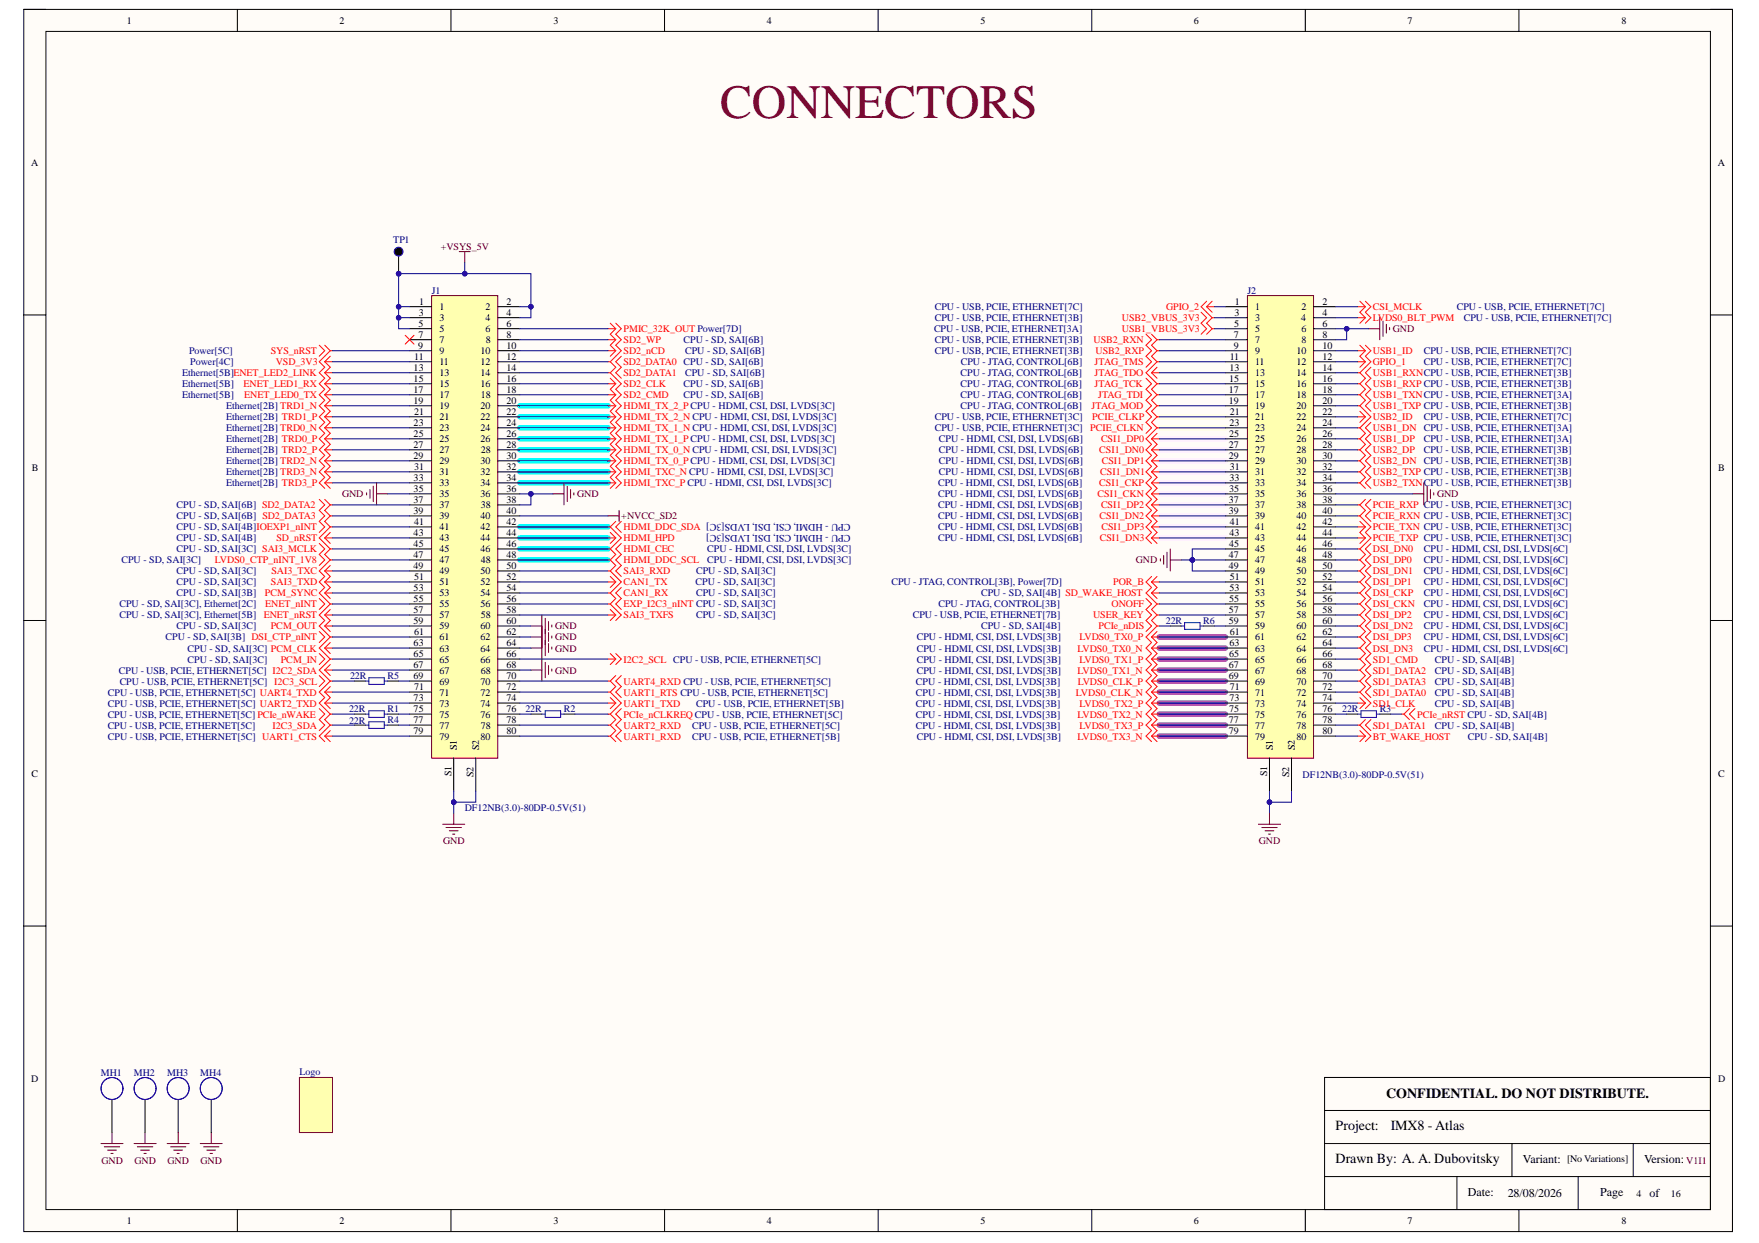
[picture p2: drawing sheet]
<svg xmlns="http://www.w3.org/2000/svg" width="297mm" height="210mm" viewBox="0 0 297 210" stroke-linecap="round" stroke-linejoin="round" font-family="sans-serif">
<defs><g id="words">
<text font-size="8.1" fill="#7f0013" x="121.6" y="19.9">CONNECTORS</text>
<g font-size="2.4">
<text x="234.1" y="185.4">CONFIDENTIAL. DO NOT DISTRIBUTE.</text>
<text x="225.5" y="190.7">Project:</text>
<text x="234.9" y="190.7">IMX8 - Atlas</text>
<text x="225.5" y="196.3">Drawn By: A. A. Dubovitsky</text>
</g>
<g font-size="2">
<text x="257.2" y="196.4">Variant:</text>
<text x="277.6" y="196.4">Version:</text>
<text x="247.9" y="202">Date:</text>
<text x="254.6" y="202.1">28/08/2026</text>
<text x="270.2" y="202">Page</text>
<text x="278.6" y="202.1">of</text>
</g>
<g font-size="1.7">
<text x="21.4" y="4">1</text>
<text x="57.3" y="4">2</text>
<text x="93.5" y="4">3</text>
<text x="129.5" y="4">4</text>
<text x="165.6" y="4">5</text>
<text x="201.6" y="4">6</text>
<text x="237.7" y="4">7</text>
<text x="273.8" y="4">8</text>
<text x="5.3" y="28">A</text>
<text x="290.1" y="28">A</text>
<text x="70.7" y="53.3">3</text>
<text x="70.8" y="51.4">1</text>
<text x="74.2" y="52.4">1</text>
<text x="82" y="52.4">2</text>
<text x="85.5" y="51.4">2</text>
<text x="85.5" y="53.3">4</text>
<text x="208.5" y="53.3">3</text>
<text x="208.5" y="51.4">1</text>
<text x="211.9" y="52.4">1</text>
<text x="219.8" y="52.4">2</text>
<text x="223.3" y="51.4">2</text>
<text x="223.3" y="53.3">4</text>
<text x="70.6" y="58.9">9</text>
<text x="70.7" y="55.2">5</text>
<text x="70.7" y="57">7</text>
<text x="74.2" y="54.2">3</text>
<text x="74.2" y="56.1">5</text>
<text x="74.2" y="58">7</text>
<text x="74.2" y="59.8">9</text>
<text x="81.1" y="59.8">10</text>
<text x="82" y="54.2">4</text>
<text x="82" y="56.1">6</text>
<text x="82" y="58">8</text>
<text x="85.5" y="55.2">6</text>
<text x="85.5" y="57">8</text>
<text x="85.5" y="58.9">10</text>
<text x="208.4" y="57">7</text>
<text x="208.4" y="58.9">9</text>
<text x="208.4" y="55.2">5</text>
<text x="211.9" y="54.2">3</text>
<text x="211.9" y="56.1">5</text>
<text x="211.9" y="58">7</text>
<text x="211.9" y="59.8">9</text>
<text x="218.9" y="59.8">10</text>
<text x="219.7" y="54.2">4</text>
<text x="219.8" y="56.1">6</text>
<text x="219.8" y="58">8</text>
<text x="223.3" y="55.2">6</text>
<text x="223.3" y="57">8</text>
<text x="223.3" y="58.9">10</text>
<text x="69.9" y="62.6">13</text>
<text x="69.9" y="64.5">15</text>
<text x="69.9" y="60.7">11</text>
<text x="74.2" y="61.7">11</text>
<text x="74.2" y="63.5">13</text>
<text x="74.2" y="65.4">15</text>
<text x="81.1" y="61.7">12</text>
<text x="81.1" y="63.5">14</text>
<text x="81.1" y="65.4">16</text>
<text x="85.5" y="60.7">12</text>
<text x="85.5" y="62.6">14</text>
<text x="85.5" y="64.5">16</text>
<text x="207.6" y="64.5">15</text>
<text x="207.6" y="62.6">13</text>
<text x="207.7" y="60.7">11</text>
<text x="211.9" y="61.7">11</text>
<text x="211.9" y="63.5">13</text>
<text x="211.9" y="65.4">15</text>
<text x="218.9" y="61.7">12</text>
<text x="218.9" y="63.5">14</text>
<text x="218.9" y="65.4">16</text>
<text x="223.3" y="60.7">12</text>
<text x="223.3" y="62.6">14</text>
<text x="223.3" y="64.5">16</text>
<text x="69.8" y="66.3">17</text>
<text x="69.8" y="68.2">19</text>
<text x="69.9" y="71.9">23</text>
<text x="69.9" y="70">21</text>
<text x="74.2" y="67.2">17</text>
<text x="74.2" y="69.1">19</text>
<text x="74.2" y="71">21</text>
<text x="81.1" y="69.1">20</text>
<text x="81.1" y="71">22</text>
<text x="81.2" y="67.2">18</text>
<text x="85.5" y="66.3">18</text>
<text x="85.5" y="68.2">20</text>
<text x="85.5" y="70">22</text>
<text x="85.5" y="71.9">24</text>
<text x="207.5" y="66.3">17</text>
<text x="207.5" y="68.2">19</text>
<text x="207.6" y="71.9">23</text>
<text x="207.7" y="70">21</text>
<text x="211.9" y="67.2">17</text>
<text x="211.9" y="69.1">19</text>
<text x="211.9" y="71">21</text>
<text x="218.9" y="67.2">18</text>
<text x="218.9" y="69.1">20</text>
<text x="218.9" y="71">22</text>
<text x="223.3" y="66.3">18</text>
<text x="223.3" y="68.2">20</text>
<text x="223.3" y="70">22</text>
<text x="223.3" y="71.9">24</text>
<text x="69.8" y="75.6">27</text>
<text x="69.8" y="77.5">29</text>
<text x="69.9" y="73.7">25</text>
<text x="74.2" y="72.8">23</text>
<text x="74.2" y="74.7">25</text>
<text x="74.2" y="76.5">27</text>
<text x="81.1" y="72.8">24</text>
<text x="81.1" y="74.7">26</text>
<text x="81.2" y="76.5">28</text>
<text x="85.5" y="73.7">26</text>
<text x="85.5" y="75.6">28</text>
<text x="85.5" y="77.5">30</text>
<text x="207.5" y="75.6">27</text>
<text x="207.5" y="77.5">29</text>
<text x="207.6" y="73.7">25</text>
<text x="211.9" y="72.8">23</text>
<text x="211.9" y="74.7">25</text>
<text x="211.9" y="76.5">27</text>
<text x="218.9" y="72.8">24</text>
<text x="218.9" y="74.7">26</text>
<text x="218.9" y="76.5">28</text>
<text x="223.3" y="73.7">26</text>
<text x="223.3" y="75.6">28</text>
<text x="223.3" y="77.5">30</text>
<text x="5.4" y="79.6">B</text>
<text x="69.9" y="81.2">33</text>
<text x="69.9" y="83">35</text>
<text x="69.9" y="79.3">31</text>
<text x="74.2" y="78.4">29</text>
<text x="74.2" y="80.3">31</text>
<text x="74.2" y="82.1">33</text>
<text x="74.2" y="84">35</text>
<text x="81.1" y="78.4">30</text>
<text x="81.1" y="80.3">32</text>
<text x="81.1" y="82.1">34</text>
<text x="81.1" y="84">36</text>
<text x="85.5" y="79.3">32</text>
<text x="85.5" y="81.2">34</text>
<text x="85.5" y="83">36</text>
<text x="207.6" y="83">35</text>
<text x="207.6" y="81.2">33</text>
<text x="207.7" y="79.3">31</text>
<text x="211.9" y="78.4">29</text>
<text x="211.9" y="80.3">31</text>
<text x="211.9" y="82.1">33</text>
<text x="211.9" y="84">35</text>
<text x="218.9" y="78.4">30</text>
<text x="218.9" y="80.3">32</text>
<text x="218.9" y="82.1">34</text>
<text x="218.9" y="84">36</text>
<text x="223.3" y="79.3">32</text>
<text x="223.3" y="81.2">34</text>
<text x="223.3" y="83">36</text>
<text x="290.2" y="79.6">B</text>
<text x="69.8" y="84.9">37</text>
<text x="69.8" y="86.8">39</text>
<text x="69.9" y="88.6">41</text>
<text x="74.2" y="85.8">37</text>
<text x="74.2" y="87.7">39</text>
<text x="74.2" y="89.5">41</text>
<text x="81.1" y="87.7">40</text>
<text x="81.1" y="89.5">42</text>
<text x="81.2" y="85.8">38</text>
<text x="85.5" y="84.9">38</text>
<text x="85.5" y="86.8">40</text>
<text x="85.5" y="88.6">42</text>
<text x="207.5" y="84.9">37</text>
<text x="207.5" y="86.8">39</text>
<text x="207.7" y="88.6">41</text>
<text x="211.9" y="85.8">37</text>
<text x="211.9" y="87.7">39</text>
<text x="211.9" y="89.5">41</text>
<text x="218.9" y="85.8">38</text>
<text x="218.9" y="87.7">40</text>
<text x="218.9" y="89.5">42</text>
<text x="223.3" y="84.9">38</text>
<text x="223.3" y="86.8">40</text>
<text x="223.3" y="88.6">42</text>
<text x="69.8" y="94.2">47</text>
<text x="69.9" y="90.5">43</text>
<text x="69.9" y="92.3">45</text>
<text x="74.2" y="91.4">43</text>
<text x="74.2" y="93.3">45</text>
<text x="74.2" y="95.1">47</text>
<text x="81.1" y="91.4">44</text>
<text x="81.1" y="93.3">46</text>
<text x="81.2" y="95.1">48</text>
<text x="85.5" y="90.5">44</text>
<text x="85.5" y="92.3">46</text>
<text x="85.5" y="94.2">48</text>
<text x="207.5" y="94.2">47</text>
<text x="207.6" y="92.3">45</text>
<text x="207.6" y="90.5">43</text>
<text x="211.9" y="91.4">43</text>
<text x="211.9" y="93.3">45</text>
<text x="211.9" y="95.1">47</text>
<text x="218.9" y="91.4">44</text>
<text x="218.9" y="93.3">46</text>
<text x="218.9" y="95.1">48</text>
<text x="223.3" y="90.5">44</text>
<text x="223.3" y="92.3">46</text>
<text x="223.3" y="94.2">48</text>
<text x="69.8" y="96">49</text>
<text x="69.9" y="99.8">53</text>
<text x="69.9" y="101.6">55</text>
<text x="69.9" y="97.9">51</text>
<text x="74.2" y="97">49</text>
<text x="74.2" y="98.8">51</text>
<text x="74.2" y="100.7">53</text>
<text x="81.1" y="97">50</text>
<text x="81.1" y="98.8">52</text>
<text x="81.1" y="100.7">54</text>
<text x="85.5" y="96">50</text>
<text x="85.5" y="97.9">52</text>
<text x="85.5" y="99.8">54</text>
<text x="85.5" y="101.6">56</text>
<text x="207.5" y="96">49</text>
<text x="207.6" y="101.6">55</text>
<text x="207.6" y="99.8">53</text>
<text x="207.7" y="97.9">51</text>
<text x="211.9" y="97">49</text>
<text x="211.9" y="98.8">51</text>
<text x="211.9" y="100.7">53</text>
<text x="218.9" y="97">50</text>
<text x="218.9" y="98.8">52</text>
<text x="218.9" y="100.7">54</text>
<text x="223.3" y="96">50</text>
<text x="223.3" y="97.9">52</text>
<text x="223.3" y="99.8">54</text>
<text x="223.3" y="101.6">56</text>
<text x="69.8" y="103.5">57</text>
<text x="69.8" y="105.3">59</text>
<text x="69.9" y="107.2">61</text>
<text x="74.2" y="102.6">55</text>
<text x="74.2" y="104.4">57</text>
<text x="74.2" y="106.3">59</text>
<text x="81.1" y="102.6">56</text>
<text x="81.1" y="106.3">60</text>
<text x="81.2" y="104.4">58</text>
<text x="85.5" y="103.5">58</text>
<text x="85.5" y="105.3">60</text>
<text x="85.5" y="107.2">62</text>
<text x="207.5" y="103.5">57</text>
<text x="207.5" y="105.3">59</text>
<text x="207.7" y="107.2">61</text>
<text x="211.9" y="102.6">55</text>
<text x="211.9" y="104.4">57</text>
<text x="211.9" y="106.3">59</text>
<text x="218.9" y="102.6">56</text>
<text x="218.9" y="104.4">58</text>
<text x="218.9" y="106.3">60</text>
<text x="223.3" y="103.5">58</text>
<text x="223.3" y="105.3">60</text>
<text x="223.3" y="107.2">62</text>
<text x="69.8" y="112.8">67</text>
<text x="69.9" y="109.1">63</text>
<text x="69.9" y="111">65</text>
<text x="74.2" y="108.1">61</text>
<text x="74.2" y="110">63</text>
<text x="74.2" y="111.9">65</text>
<text x="74.2" y="113.7">67</text>
<text x="81.1" y="108.1">62</text>
<text x="81.1" y="110">64</text>
<text x="81.1" y="111.9">66</text>
<text x="81.2" y="113.7">68</text>
<text x="85.5" y="109.1">64</text>
<text x="85.5" y="111">66</text>
<text x="85.5" y="112.8">68</text>
<text x="207.5" y="112.8">67</text>
<text x="207.6" y="111">65</text>
<text x="207.6" y="109.1">63</text>
<text x="211.9" y="108.1">61</text>
<text x="211.9" y="110">63</text>
<text x="211.9" y="111.9">65</text>
<text x="211.9" y="113.7">67</text>
<text x="218.9" y="108.1">62</text>
<text x="218.9" y="110">64</text>
<text x="218.9" y="111.9">66</text>
<text x="218.9" y="113.7">68</text>
<text x="223.3" y="109.1">64</text>
<text x="223.3" y="111">66</text>
<text x="223.3" y="112.8">68</text>
<text x="69.8" y="114.7">69</text>
<text x="69.9" y="118.4">73</text>
<text x="69.9" y="116.5">71</text>
<text x="74.2" y="115.6">69</text>
<text x="74.2" y="117.5">71</text>
<text x="74.2" y="119.3">73</text>
<text x="81.1" y="115.6">70</text>
<text x="81.1" y="117.5">72</text>
<text x="81.1" y="119.3">74</text>
<text x="85.5" y="114.7">70</text>
<text x="85.5" y="116.5">72</text>
<text x="85.5" y="118.4">74</text>
<text x="207.5" y="114.7">69</text>
<text x="207.6" y="118.4">73</text>
<text x="207.7" y="116.5">71</text>
<text x="211.9" y="115.6">69</text>
<text x="211.9" y="117.5">71</text>
<text x="211.9" y="119.3">73</text>
<text x="218.9" y="115.6">70</text>
<text x="218.9" y="117.5">72</text>
<text x="218.9" y="119.3">74</text>
<text x="223.3" y="114.7">70</text>
<text x="223.3" y="116.5">72</text>
<text x="223.3" y="118.4">74</text>
<text x="69.8" y="122.1">77</text>
<text x="69.8" y="124">79</text>
<text x="69.9" y="120.3">75</text>
<text x="74.2" y="121.2">75</text>
<text x="74.2" y="123">77</text>
<text x="74.2" y="124.9">79</text>
<text x="81.1" y="121.2">76</text>
<text x="81.1" y="124.9">80</text>
<text x="81.2" y="123">78</text>
<text x="85.5" y="120.3">76</text>
<text x="85.5" y="122.1">78</text>
<text x="85.5" y="124">80</text>
<text x="207.5" y="122.1">77</text>
<text x="207.5" y="124">79</text>
<text x="207.6" y="120.3">75</text>
<text x="211.9" y="121.2">75</text>
<text x="211.9" y="123">77</text>
<text x="211.9" y="124.9">79</text>
<text x="218.9" y="121.2">76</text>
<text x="218.9" y="123">78</text>
<text x="218.9" y="124.9">80</text>
<text x="223.3" y="120.3">76</text>
<text x="223.3" y="122.1">78</text>
<text x="223.3" y="124">80</text>
<text x="5.3" y="131.1">C</text>
<text x="76.2" y="131.1" transform="rotate(-90 76.2 131.1)">S1</text>
<text x="77.2" y="126.7" transform="rotate(-90 77.2 126.7)">S1</text>
<text x="80" y="131.2" transform="rotate(-90 80 131.2)">S2</text>
<text x="80.9" y="126.7" transform="rotate(-90 80.9 126.7)">S2</text>
<text x="214" y="131.1" transform="rotate(-90 214 131.1)">S1</text>
<text x="214.9" y="126.7" transform="rotate(-90 214.9 126.7)">S1</text>
<text x="217.7" y="131.2" transform="rotate(-90 217.7 131.2)">S2</text>
<text x="218.7" y="126.7" transform="rotate(-90 218.7 126.7)">S2</text>
<text x="290.2" y="131.1">C</text>
<text x="5.3" y="182.8">D</text>
<text x="290.1" y="182.8">D</text>
<text x="264.6" y="196.3">[No Variations]</text>
<text x="276.4" y="202.1">4</text>
<text x="282.1" y="202.1">16</text>
<text x="21.4" y="206.7">1</text>
<text x="57.3" y="206.7">2</text>
<text x="93.5" y="206.7">3</text>
<text x="129.5" y="206.7">4</text>
<text x="165.6" y="206.7">5</text>
<text x="201.6" y="206.7">6</text>
<text x="237.7" y="206.7">7</text>
<text x="273.8" y="206.7">8</text>
</g>
<g font-size="1.7" fill="#000080">
<text x="66.4" y="41">TP1</text>
<text x="72.9" y="49.6">J1</text>
<text x="157.8" y="52.4">CPU - USB, PCIE, ETHERNET[7C]</text>
<text x="210.7" y="49.6">J2</text>
<text x="246" y="52.4">CPU - USB, PCIE, ETHERNET[7C]</text>
<text x="31.9" y="59.8">Power[5C]</text>
<text x="115.4" y="58">CPU - SD, SAI[6B]</text>
<text x="115.7" y="59.8">CPU - SD, SAI[6B]</text>
<text x="157.7" y="56.1">CPU - USB, PCIE, ETHERNET[3A]</text>
<text x="157.8" y="54.2">CPU - USB, PCIE, ETHERNET[3B]</text>
<text x="157.8" y="58">CPU - USB, PCIE, ETHERNET[3B]</text>
<text x="157.8" y="59.8">CPU - USB, PCIE, ETHERNET[3B]</text>
<text x="240.4" y="59.8">CPU - USB, PCIE, ETHERNET[7C]</text>
<text x="247.2" y="54.2">CPU - USB, PCIE, ETHERNET[7C]</text>
<text x="30.7" y="65.4">Ethernet[5B]</text>
<text x="30.7" y="63.5">Ethernet[5B]ENET_LED2_LINK</text>
<text x="32.1" y="61.7">Power[4C]</text>
<text x="115.4" y="65.4">CPU - SD, SAI[6B]</text>
<text x="115.7" y="63.5">CPU - SD, SAI[6B]</text>
<text x="162.2" y="65.4">CPU - JTAG, CONTROL[6B]</text>
<text x="162.2" y="63.5">CPU - JTAG, CONTROL[6B]</text>
<text x="162.2" y="61.7">CPU - JTAG, CONTROL[6B]</text>
<text x="240.4" y="61.7">CPU - USB, PCIE, ETHERNET[7C]</text>
<text x="30.7" y="67.2">Ethernet[5B]</text>
<text x="38.2" y="71">Ethernet[2B] TRD1_P</text>
<text x="38.2" y="69.1">Ethernet[2B] TRD1_N</text>
<text x="115.4" y="67.2">CPU - SD, SAI[6B]</text>
<text x="157.8" y="71">CPU - USB, PCIE, ETHERNET[3C]</text>
<text x="162.2" y="67.2">CPU - JTAG, CONTROL[6B]</text>
<text x="162.2" y="69.1">CPU - JTAG, CONTROL[6B]</text>
<text x="240.4" y="71">CPU - USB, PCIE, ETHERNET[7C]</text>
<text x="38.2" y="74.7">Ethernet[2B] TRD0_P</text>
<text x="38.2" y="72.8">Ethernet[2B] TRD0_N</text>
<text x="38.2" y="76.5">Ethernet[2B] TRD2_P</text>
<text x="157.8" y="72.8">CPU - USB, PCIE, ETHERNET[3C]</text>
<text x="158.5" y="76.5">CPU - HDMI, CSI, DSI, LVDS[6B]</text>
<text x="158.5" y="74.7">CPU - HDMI, CSI, DSI, LVDS[6B]</text>
<text x="240.4" y="76.5">CPU - USB, PCIE, ETHERNET[3B]</text>
<text x="240.4" y="72.8">CPU - USB, PCIE, ETHERNET[3A]</text>
<text x="240.4" y="74.7">CPU - USB, PCIE, ETHERNET[3A]</text>
<text x="38.2" y="78.4">Ethernet[2B] TRD2_N</text>
<text x="38.2" y="82.1">Ethernet[2B] TRD3_P</text>
<text x="38.2" y="80.3">Ethernet[2B] TRD3_N</text>
<text x="158.4" y="84">CPU - HDMI, CSI, DSI, LVDS[6B]</text>
<text x="158.4" y="82.1">CPU - HDMI, CSI, DSI, LVDS[6B]</text>
<text x="158.5" y="80.3">CPU - HDMI, CSI, DSI, LVDS[6B]</text>
<text x="158.5" y="78.4">CPU - HDMI, CSI, DSI, LVDS[6B]</text>
<text x="240.4" y="78.4">CPU - USB, PCIE, ETHERNET[3B]</text>
<text x="29.8" y="89.5">CPU - SD, SAI[4B]IOEXP1_nINT</text>
<text x="29.8" y="85.8">CPU - SD, SAI[6B] SD2_DATA2</text>
<text x="29.8" y="87.7">CPU - SD, SAI[6B] SD2_DATA3</text>
<text x="143.6" y="88.4" transform="rotate(-180 143.6 88.4)">CPU - HDMI, CSI, DSI, LVDS[3C]</text>
<text x="158.4" y="87.7">CPU - HDMI, CSI, DSI, LVDS[6B]</text>
<text x="158.4" y="85.8">CPU - HDMI, CSI, DSI, LVDS[6B]</text>
<text x="158.4" y="89.5">CPU - HDMI, CSI, DSI, LVDS[6B]</text>
<text x="20.5" y="95.1">CPU - SD, SAI[3C]</text>
<text x="29.8" y="93.3">CPU - SD, SAI[3C] SAI3_MCLK</text>
<text x="29.8" y="91.4">CPU - SD, SAI[4B]</text>
<text x="119.4" y="95.1">CPU - HDMI, CSI, DSI, LVDS[3C]</text>
<text x="119.4" y="93.3">CPU - HDMI, CSI, DSI, LVDS[3C]</text>
<text x="143.6" y="90.3" transform="rotate(-180 143.6 90.3)">CPU - HDMI, CSI, DSI, LVDS[3C]</text>
<text x="158.4" y="91.4">CPU - HDMI, CSI, DSI, LVDS[6B]</text>
<text x="240.4" y="93.3">CPU - HDMI, CSI, DSI, LVDS[6C]</text>
<text x="240.4" y="95.1">CPU - HDMI, CSI, DSI, LVDS[6C]</text>
<text x="29.8" y="98.8">CPU - SD, SAI[3C]</text>
<text x="29.8" y="97">CPU - SD, SAI[3C]</text>
<text x="29.8" y="100.7">CPU - SD, SAI[3B]</text>
<text x="117.5" y="98.8">CPU - SD, SAI[3C]</text>
<text x="117.6" y="97">CPU - SD, SAI[3C]</text>
<text x="117.6" y="100.7">CPU - SD, SAI[3C]</text>
<text x="150.5" y="98.8">CPU - JTAG, CONTROL[3B], Power[7D]</text>
<text x="165.7" y="100.7">CPU - SD, SAI[4B] SD_WAKE_HOST</text>
<text x="240.4" y="100.7">CPU - HDMI, CSI, DSI, LVDS[6C]</text>
<text x="240.4" y="97">CPU - HDMI, CSI, DSI, LVDS[6C]</text>
<text x="240.4" y="98.8">CPU - HDMI, CSI, DSI, LVDS[6C]</text>
<text x="20.2" y="104.4">CPU - SD, SAI[3C], Ethernet[5B]</text>
<text x="20.2" y="102.6">CPU - SD, SAI[3C], Ethernet[2C]</text>
<text x="29.8" y="106.3">CPU - SD, SAI[3C]</text>
<text x="117.6" y="104.4">CPU - SD, SAI[3C]</text>
<text x="154.1" y="104.4">CPU - USB, PCIE, ETHERNET[7B]</text>
<text x="158.5" y="102.6">CPU - JTAG, CONTROL[3B]</text>
<text x="165.7" y="106.3">CPU - SD, SAI[4B]</text>
<text x="196.9" y="105.3">22R</text>
<text x="203.2" y="105.3">R6</text>
<text x="240.4" y="102.6">CPU - HDMI, CSI, DSI, LVDS[6C]</text>
<text x="240.4" y="106.3">CPU - HDMI, CSI, DSI, LVDS[6C]</text>
<text x="240.4" y="104.4">CPU - HDMI, CSI, DSI, LVDS[6C]</text>
<text x="20.1" y="113.7">CPU - USB, PCIE, ETHERNET[5C] I2C2_SDA</text>
<text x="28" y="108.1">CPU - SD, SAI[3B] DSI_CTP_nINT</text>
<text x="31.7" y="111.9">CPU - SD, SAI[3C]</text>
<text x="31.7" y="110">CPU - SD, SAI[3C] PCM_CLK</text>
<text x="154.8" y="110">CPU - HDMI, CSI, DSI, LVDS[3B]</text>
<text x="154.8" y="108.1">CPU - HDMI, CSI, DSI, LVDS[3B]</text>
<text x="154.8" y="113.7">CPU - HDMI, CSI, DSI, LVDS[3B]</text>
<text x="154.8" y="111.9">CPU - HDMI, CSI, DSI, LVDS[3B]</text>
<text x="240.4" y="110">CPU - HDMI, CSI, DSI, LVDS[6C]</text>
<text x="240.4" y="108.1">CPU - HDMI, CSI, DSI, LVDS[6C]</text>
<text x="242.3" y="111.9">CPU - SD, SAI[4B]</text>
<text x="242.3" y="113.7">CPU - SD, SAI[4B]</text>
<text x="18.2" y="119.3">CPU - USB, PCIE, ETHERNET[5C] UART2_TXD</text>
<text x="18.2" y="117.5">CPU - USB, PCIE, ETHERNET[5C] UART4_TXD</text>
<text x="20.2" y="115.6">CPU - USB, PCIE, ETHERNET[5C] I2C3_SCL</text>
<text x="59.1" y="114.7">22R</text>
<text x="65.5" y="114.7">R5</text>
<text x="117.6" y="119.3">CPU - USB, PCIE, ETHERNET[5B]</text>
<text x="154.7" y="119.3">CPU - HDMI, CSI, DSI, LVDS[3B]</text>
<text x="154.7" y="115.6">CPU - HDMI, CSI, DSI, LVDS[3B]</text>
<text x="154.7" y="117.5">CPU - HDMI, CSI, DSI, LVDS[3B]</text>
<text x="242.3" y="119.3">CPU - SD, SAI[4B]</text>
<text x="242.3" y="117.5">CPU - SD, SAI[4B]</text>
<text x="242.3" y="115.6">CPU - SD, SAI[4B]</text>
<text x="18.2" y="123">CPU - USB, PCIE, ETHERNET[5C]</text>
<text x="18.2" y="121.2">CPU - USB, PCIE, ETHERNET[5C] PCIe_nWAKE</text>
<text x="18.2" y="124.9">CPU - USB, PCIE, ETHERNET[5C] UART1_CTS</text>
<text x="58.9" y="122.3">22R</text>
<text x="58.9" y="120.3">22R</text>
<text x="65.5" y="122.1">R4</text>
<text x="65.5" y="120.3">R1</text>
<text x="88.7" y="120.3">22R</text>
<text x="95.2" y="120.3">R2</text>
<text x="116.9" y="123">CPU - USB, PCIE, ETHERNET[5C]</text>
<text x="116.9" y="124.9">CPU - USB, PCIE, ETHERNET[5B]</text>
<text x="154.7" y="121.2">CPU - HDMI, CSI, DSI, LVDS[3B]</text>
<text x="154.7" y="123">CPU - HDMI, CSI, DSI, LVDS[3B]</text>
<text x="154.8" y="124.9">CPU - HDMI, CSI, DSI, LVDS[3B]</text>
<text x="226.6" y="120.3">22R</text>
<text x="233" y="120.3">R3</text>
<text x="242.3" y="123">CPU - SD, SAI[4B]</text>
<text x="247.9" y="124.9">CPU - SD, SAI[4B]</text>
<text x="220" y="131.4">DF12NB(3.0)-80DP-0.5V(51)</text>
<text x="78.5" y="137">DF12NB(3.0)-80DP-0.5V(51)</text>
<text x="17" y="181.6">MH1</text>
<text x="22.6" y="181.6">MH2</text>
<text x="28.2" y="181.6">MH3</text>
<text x="33.8" y="181.6">MH4</text>
<text x="50.6" y="181.6">Logo</text>
</g>
<g font-size="1.7" fill="#800000">
<text x="74.4" y="42.2">+VSYS_5V</text>
<text x="235.2" y="56.1">GND</text>
<text x="57.8" y="84">GND</text>
<text x="97.5" y="84">GND</text>
<text x="242.7" y="84">GND</text>
<text x="104.9" y="87.7">+NVCC_SD2</text>
<text x="191.8" y="95.1">GND</text>
<text x="93.7" y="106.3">GND</text>
<text x="93.7" y="113.7">GND</text>
<text x="93.7" y="110">GND</text>
<text x="93.7" y="108.1">GND</text>
<text x="74.8" y="142.6">GND</text>
<text x="212.6" y="142.6">GND</text>
<text x="17.1" y="196.5">GND</text>
<text x="22.7" y="196.5">GND</text>
<text x="28.3" y="196.5">GND</text>
<text x="33.9" y="196.5">GND</text>
</g>
<g font-size="1.7" fill="#f00">
<text x="196.9" y="52.4">GPIO_2</text>
<text x="231.8" y="52.4">CSI_MCLK</text>
<text x="45.7" y="59.8">SYS_nRST</text>
<text x="105.3" y="58">SD2_WP</text>
<text x="105.3" y="59.8">SD2_nCD</text>
<text x="105.3" y="56.1">PMIC_32K_OUT Power[7D]</text>
<text x="184.7" y="58">USB2_RXN</text>
<text x="185" y="59.8">USB2_RXP</text>
<text x="189.4" y="54.2">USB2_VBUS_3V3</text>
<text x="189.4" y="56.1">USB1_VBUS_3V3</text>
<text x="231.8" y="54.2">LVDS0_BLT_PWM</text>
<text x="231.8" y="59.8">USB1_ID</text>
<text x="41.1" y="65.4">ENET_LED1_RX</text>
<text x="46.6" y="61.7">VSD_3V3</text>
<text x="105.3" y="63.5">SD2_DATA1</text>
<text x="105.3" y="65.4">SD2_CLK</text>
<text x="105.3" y="61.7">SD2_DATA0 CPU - SD, SAI[6B]</text>
<text x="184.8" y="65.4">JTAG_TCK</text>
<text x="184.8" y="61.7">JTAG_TMS</text>
<text x="184.8" y="63.5">JTAG_TDO</text>
<text x="231.8" y="61.7">GPIO_1</text>
<text x="231.8" y="63.5">USB1_RXNCPU - USB, PCIE, ETHERNET[3B]</text>
<text x="231.8" y="65.4">USB1_RXP CPU - USB, PCIE, ETHERNET[3B]</text>
<text x="41.2" y="67.2">ENET_LED0_TX</text>
<text x="105.3" y="71">HDMI_TX_2_N CPU - HDMI, CSI, DSI, LVDS[3C]</text>
<text x="105.3" y="69.1">HDMI_TX_2_P CPU - HDMI, CSI, DSI, LVDS[3C]</text>
<text x="105.3" y="67.2">SD2_CMD</text>
<text x="184.3" y="69.1">JTAG_MOD</text>
<text x="184.4" y="71">PCIE_CLKP</text>
<text x="185.4" y="67.2">JTAG_TDI</text>
<text x="231.8" y="67.2">USB1_TXNCPU - USB, PCIE, ETHERNET[3A]</text>
<text x="231.8" y="69.1">USB1_TXP CPU - USB, PCIE, ETHERNET[3B]</text>
<text x="231.8" y="71">USB2_ID</text>
<text x="105.3" y="76.5">HDMI_TX_0_N CPU - HDMI, CSI, DSI, LVDS[3C]</text>
<text x="105.3" y="72.8">HDMI_TX_1_N CPU - HDMI, CSI, DSI, LVDS[3C]</text>
<text x="105.3" y="74.7">HDMI_TX_1_P CPU - HDMI, CSI, DSI, LVDS[3C]</text>
<text x="184.1" y="72.8">PCIE_CLKN</text>
<text x="185.6" y="76.5">CSI1_DN0</text>
<text x="185.9" y="74.7">CSI1_DP0</text>
<text x="231.8" y="76.5">USB2_DP</text>
<text x="231.8" y="72.8">USB1_DN</text>
<text x="231.8" y="74.7">USB1_DP</text>
<text x="105.3" y="80.3">HDMI_TXC_N CPU - HDMI, CSI, DSI, LVDS[3C]</text>
<text x="105.3" y="82.1">HDMI_TXC_P CPU - HDMI, CSI, DSI, LVDS[3C]</text>
<text x="105.3" y="78.4">HDMI_TX_0_P CPU - HDMI, CSI, DSI, LVDS[3C]</text>
<text x="185.3" y="84">CSI1_CKN</text>
<text x="185.6" y="82.1">CSI1_CKP</text>
<text x="185.8" y="80.3">CSI1_DN1</text>
<text x="186.1" y="78.4">CSI1_DP1</text>
<text x="231.8" y="78.4">USB2_DN</text>
<text x="231.8" y="82.1">USB2_TXNCPU - USB, PCIE, ETHERNET[3B]</text>
<text x="231.8" y="80.3">USB2_TXP CPU - USB, PCIE, ETHERNET[3B]</text>
<text x="105.3" y="89.5">HDMI_DDC_SDA</text>
<text x="185.7" y="87.7">CSI1_DN2</text>
<text x="185.9" y="85.8">CSI1_DP2</text>
<text x="186" y="89.5">CSI1_DP3</text>
<text x="231.8" y="89.5">PCIE_TXN CPU - USB, PCIE, ETHERNET[3C]</text>
<text x="231.8" y="87.7">PCIE_RXN CPU - USB, PCIE, ETHERNET[3C]</text>
<text x="231.8" y="85.8">PCIE_RXP CPU - USB, PCIE, ETHERNET[3C]</text>
<text x="36.3" y="95.1">LVDS0_CTP_nINT_1V8</text>
<text x="46.7" y="91.4">SD_nRST</text>
<text x="105.3" y="95.1">HDMI_DDC_SCL</text>
<text x="105.3" y="91.4">HDMI_HPD</text>
<text x="105.3" y="93.3">HDMI_CEC</text>
<text x="185.7" y="91.4">CSI1_DN3</text>
<text x="231.8" y="93.3">DSI_DN0</text>
<text x="231.8" y="95.1">DSI_DP0</text>
<text x="231.8" y="91.4">PCIE_TXP CPU - USB, PCIE, ETHERNET[3C]</text>
<text x="44.7" y="100.7">PCM_SYNC</text>
<text x="45.8" y="98.8">SAI3_TXD</text>
<text x="45.8" y="97">SAI3_TXC</text>
<text x="105.3" y="97">SAI3_RXD</text>
<text x="105.3" y="100.7">CAN1_RX</text>
<text x="105.3" y="98.8">CAN1_TX</text>
<text x="188" y="98.8">POR_B</text>
<text x="231.8" y="100.7">DSI_CKP</text>
<text x="231.8" y="97">DSI_DN1</text>
<text x="231.8" y="98.8">DSI_DP1</text>
<text x="44.5" y="104.4">ENET_nRST</text>
<text x="44.8" y="102.6">ENET_nINT</text>
<text x="45.7" y="106.3">PCM_OUT</text>
<text x="105.3" y="104.4">SAI3_TXFS</text>
<text x="105.3" y="102.6">EXP_I2C3_nINT CPU - SD, SAI[3C]</text>
<text x="184.6" y="104.4">USER_KEY</text>
<text x="185.5" y="106.3">PCIe_nDIS</text>
<text x="187.7" y="102.6">ONOFF</text>
<text x="231.8" y="102.6">DSI_CKN</text>
<text x="231.8" y="106.3">DSI_DN2</text>
<text x="231.8" y="104.4">DSI_DP2</text>
<text x="47.4" y="111.9">PCM_IN</text>
<text x="105.3" y="111.9">I2C2_SCL CPU - USB, PCIE, ETHERNET[5C]</text>
<text x="182" y="110">LVDS0_TX0_N</text>
<text x="182" y="113.7">LVDS0_TX1_N</text>
<text x="182.3" y="108.1">LVDS0_TX0_P</text>
<text x="182.3" y="111.9">LVDS0_TX1_P</text>
<text x="231.8" y="110">DSI_DN3</text>
<text x="231.8" y="108.1">DSI_DP3</text>
<text x="231.8" y="111.9">SD1_CMD</text>
<text x="231.8" y="113.7">SD1_DATA2</text>
<text x="105.3" y="119.3">UART1_TXD</text>
<text x="105.3" y="117.5">UART1_RTS CPU - USB, PCIE, ETHERNET[5C]</text>
<text x="105.3" y="115.6">UART4_RXD CPU - USB, PCIE, ETHERNET[5C]</text>
<text x="181.7" y="117.5">LVDS0_CLK_N</text>
<text x="182" y="115.6">LVDS0_CLK_P</text>
<text x="182.3" y="119.3">LVDS0_TX2_P</text>
<text x="231.8" y="119.3">SD1_CLK</text>
<text x="231.8" y="117.5">SD1_DATA0</text>
<text x="231.8" y="115.6">SD1_DATA3</text>
<text x="46" y="123">I2C3_SDA</text>
<text x="105.3" y="121.2">PCIe_nCLKREQ CPU - USB, PCIE, ETHERNET[5C]</text>
<text x="105.3" y="123">UART2_RXD</text>
<text x="105.3" y="124.9">UART1_RXD</text>
<text x="182" y="121.2">LVDS0_TX2_N</text>
<text x="182" y="124.9">LVDS0_TX3_N</text>
<text x="182.3" y="123">LVDS0_TX3_P</text>
<text x="231.8" y="123">SD1_DATA1</text>
<text x="231.8" y="124.9">BT_WAKE_HOST</text>
<text x="239.3" y="121.2">PCIe_nRST CPU - SD, SAI[4B]</text>
</g>
<text font-size="1.7" fill="#7f0013" x="284.7" y="196.5">V1I1</text>
</g></defs>
<path d="M4 1.6h288.6v206.4h-288.6z" fill-rule="evenodd" fill="#fffcf8"/>
<path d="M4 1.6h288.6v206.4h-288.6z" fill="none" stroke="#000" stroke-width=".17"/>
<path d="M7.7 5.3h281.1v199h-281.1z" fill-rule="evenodd" fill="#fffcf8"/>
<g fill="none" stroke="#000" stroke-width=".17">
<path d="M4 1.6h3.7M7.7 5.3h281.1v199h-281.1zM40.1 1.6v3.7M76.2 1.6v3.7M112.2 1.6v3.7M148.3 1.6v3.7M184.4 1.6v3.7M220.4 1.6v3.7M256.5 1.6v3.7M288.8 1.6h3.8v3.7M4 53.2h3.7M288.8 53.2h3.8"/>
<path d="M4 104.8h3.7M59.9 115h1.8M65.5 115h1.8M197.6 105.7h1.9M203.2 105.7h1.9M288.8 104.8h3.8M59.9 122.4h1.8M65.5 122.4h1.8M89.6 120.6h1.9M95.2 120.6h1.9M227.4 120.6h1.9M233 120.6h1.9"/>
<path d="M4 156.4h3.7M288.8 156.4h3.8M40.1 204.3v3.7M76.2 204.3v3.7M112.2 204.3v3.7M148.3 204.3v3.7M184.4 204.3v3.7M220.4 204.3v3.7M256.5 204.3v3.7M292.6 204.3v3.7"/>
</g>
<path d="M195.8 118.7h11.1M195.8 107.6h11.1M195.8 109.4h11.1M195.8 111.3h11.1M195.8 113.2h11.1M195.8 116.9h11.1M195.8 115h11.1M195.8 120.6h11.1M195.8 124.3h11.1M195.8 122.4h11.1" fill="none" stroke="#ab35be" stroke-width=".93"/>
<path d="M195.8 70.4h11.1M195.8 72.2h11.1M225.5 89h3.8M225.5 85.3h3.8M225.5 87.1h3.8M225.5 90.8h3.8" fill="none" stroke="#ffffe8" stroke-width=".93"/>
<path d="M87.8 68.5h14.9M87.8 70.4h14.9M87.8 72.2h14.9M87.8 74.1h14.9M87.8 76h14.9M87.8 77.8h14.9M87.8 79.7h14.9M87.8 89h14.9M87.8 90.8h14.9M87.8 92.7h14.9M87.8 94.6h14.9M87.8 81.5h14.9" fill="none" stroke="#0ff" stroke-width=".93"/>
<path d="M195.8 74.1h11.1M195.8 76h11.1M195.8 77.8h11.1M195.8 79.7h11.1M195.8 81.5h11.1M195.8 83.4h11.1M195.8 85.3h11.1M195.8 87.1h11.1M195.8 89h11.1M195.8 90.8h11.1" fill="none" stroke="#fff0ff" stroke-width=".93"/>
<g fill="none" stroke="#f00" stroke-width=".17">
<path d="M194.5 73.2l-1 .9 1 .9-1 1 1 .9-1 .9 1 1-1 .9 1 .9-1 .9 1 1-1 .9 1 .9-1 1 1 .9-1 .9 1 .9-1 1 1 .9-1 .9 1 1M194.5 79.7l.9 .9-.9 .9M194.5 76l.9 .9-.9 .9M194.5 74.1l.9 .9-.9 1M194.5 76h1.3M194.5 74.1h1.3M194.5 77.8l.9 1-.9 .9M194.5 79.7h1.3M194.5 77.8h1.3M195.4 73.2l-.9 .9M102.7 90.8h1.3M102.7 89h.4"/>
<path d="M102.7 92.7h.4M102.7 94.6h.4M103.1 94.6l.9 .9M103.1 92.7l.9 .9-.9 1M103.1 89l1.8 1.8-1.8 1.9M103.1 89.9l.9 .9M104 88l-.9 1M104 90.8l-.9 1M104.9 91.8l-.9 .9 .9 .9-.9 1 .9 .9M104.9 88l-.9 1 .9 .9M194.5 83.4l.9 .9-.9 1M194.5 81.5l.9 1-.9 .9"/>
<path d="M194.5 83.4h1.3M194.5 81.5h1.3M194.5 87.1l.9 .9-.9 1M194.5 85.3l.9 .9-.9 .9M194.5 87.1h1.3M194.5 85.3h1.3M194.5 90.8l.9 1M194.5 89l.9 .9-.9 .9M194.5 90.8h1.3M194.5 89h1.3M229.3 92.7h.3M229.3 94.6h.3"/>
<path d="M229.3 96.4h.3M229.3 98.3h.3M229.6 98.3l1 .9-1 .9M229.6 92.7l1 .9-1 1M229.6 94.6l1 .9-1 .9M229.6 96.4l1 .9-1 1M230.6 91.8l-1 .9M231.5 91.8l-.9 .9 .9 .9-.9 1 .9 .9-.9 .9 .9 .9-.9 1 .9 .9-.9 .9 .9 1-.9 .9 .9 .9-.9 1 .9 .9-.9 .9 .9 .9-.9 1 .9 .9-.9 .9 .9 1M53.9 114.1l.9 .9-.9 .9M54.8 114.1l1 .9M55.8 115l-1 .9M55.8 115h.3"/>
<path d="M104 119.7l-.9 .9M104.9 119.7l-.9 .9 .9 .9M193.5 104.8l1 .9-1 .9M194.5 104.8l.9 .9M195.4 105.7h.4M195.4 105.7l-.9 .9M229.3 102h.3M229.3 100.1h.3M229.3 105.7h.3M229.3 103.9h.3M229.3 109.4h.3M229.3 107.6h.3"/>
<path d="M229.6 102l1 .9-1 1M229.6 100.1l1 1-1 .9M229.6 105.7l1 .9-1 1M229.6 103.9l1 .9-1 .9M229.6 109.4l1 1M229.6 107.6l1 .9-1 .9M238 119.7l-.9 .9M238.9 119.7l-.9 .9 .9 .9M53.9 121.5l.9 .9-.9 1M54.8 121.5l1 .9M55.8 122.4l-1 1M55.8 122.4h.3"/>
<path d="M102.7 120.6h.4M103.1 120.6l.9 .9M236.7 120.6h.4M237.1 120.6l.9 .9"/>
</g>
<g fill="none" stroke="#00f" stroke-width=".17">
<path d="M61.7 115h.6M62.3 114.4h2.6v1.2h-2.6zM64.9 115h.6M199.5 105.7h.5M200 105.2h2.7v1.1h-2.7zM202.7 105.7h.5M61.7 122.4h.6M62.3 121.9h2.6v1.1h-2.6zM64.9 122.4h.6M91.5 120.6h.6M92.1 120h2.6v1.1h-2.6zM94.7 120.6h.5"/>
<path d="M229.3 120.6h.5M229.8 120h2.6v1.1h-2.6zM232.4 120.6h.6"/>
</g>
<path d="M210.7 49.9h11.1v78.1h-11.1z" fill-rule="evenodd" fill="#ffffb0"/>
<path d="M210.7 49.9h11.1v78.1h-11.1zM212.5 139.2h3.7M213.1 139.7h2.6M214.4 137.3v1.9M213.6 140.3h1.5M214.2 140.9h.4" fill="none" stroke="#800000" stroke-width=".17"/>
<g fill="none" stroke="#000" stroke-width=".17">
<path d="M206.9 51.8h3.8M206.9 53.7h3.8M206.9 55.5h3.8M206.9 57.4h3.8M206.9 59.2h3.8M221.8 51.8h3.7M221.8 53.7h3.7M221.8 55.5h3.7M221.8 57.4h3.7M221.8 59.2h3.7M206.9 61.1h3.8M206.9 62.9h3.8"/>
<path d="M206.9 64.8h3.8M206.9 66.7h3.8M206.9 68.5h3.8M206.9 70.4h3.8M206.9 72.2h3.8M206.9 74.1h3.8M206.9 76h3.8M206.9 77.8h3.8M206.9 79.7h3.8M221.8 61.1h3.7M221.8 62.9h3.7M221.8 64.8h3.7"/>
<path d="M221.8 66.7h3.7M221.8 68.5h3.7M221.8 70.4h3.7M221.8 72.2h3.7M221.8 74.1h3.7M221.8 76h3.7M221.8 77.8h3.7M221.8 79.7h3.7M206.9 81.5h3.8M206.9 83.4h3.8M206.9 85.3h3.8M206.9 87.1h3.8"/>
<path d="M206.9 89h3.8M206.9 90.8h3.8M206.9 92.7h3.8M206.9 94.6h3.8M206.9 96.4h3.8M206.9 98.3h3.8M221.8 81.5h3.7M221.8 83.4h3.7M221.8 85.3h3.7M221.8 87.1h3.7M221.8 89h3.7M221.8 90.8h3.7"/>
<path d="M221.8 92.7h3.7M221.8 94.6h3.7M221.8 96.4h3.7M221.8 98.3h3.7M206.9 100.1h3.8M206.9 102h3.8M206.9 103.9h3.8M206.9 105.7h3.8M206.9 107.6h3.8M206.9 109.4h3.8M206.9 111.3h3.8M206.9 113.2h3.8"/>
<path d="M206.9 115h3.8M206.9 116.9h3.8M206.9 118.7h3.8M221.8 100.1h3.7M221.8 102h3.7M221.8 103.9h3.7M221.8 105.7h3.7M221.8 107.6h3.7M221.8 109.4h3.7M221.8 111.3h3.7M221.8 113.2h3.7M221.8 115h3.7"/>
<path d="M221.8 116.9h3.7M221.8 118.7h3.7M206.9 120.6h3.8M206.9 122.4h3.8M206.9 124.3h3.8M214.4 128v5.6M218.1 128v5.6M221.8 120.6h3.7M221.8 122.4h3.7M221.8 124.3h3.7"/>
</g>
<path d="M202.8 52.7l1 1-1 .9M203.8 52.7l.9 1M204.7 53.7l-.9 .9M204.7 53.7h.4M229.3 77.8h.3M229.3 76h.3M229.6 77.8l1 1M229.6 76l1 .9-1 .9M230.6 75l-1 1M231.5 75l-.9 1 .9 .9-.9 .9 .9 1" fill="none" stroke="#f00" stroke-width=".17"/>
<path d="M72.9 49.9h11.2v78.1h-11.2z" fill-rule="evenodd" fill="#ffffb0"/>
<g fill="none" stroke="#800000" stroke-width=".17">
<path d="M72.9 49.9h11.2v78.1h-11.2zM74.8 139.2h3.7M75.3 139.7h2.6M76.6 137.3v1.9M75.9 140.3h1.5M76.4 140.9h.4M17.1 193.1h3.7M17.6 193.7h2.6M18.2 194.2h1.5M18.7 194.8h.4M18.9 191.3v1.8M22.6 193.1h3.8"/>
<path d="M23.2 193.7h2.6M23.8 194.2h1.4M24.3 194.8h.4M24.5 191.3v1.8M28.2 193.1h3.7M28.8 193.7h2.6M29.3 194.2h1.5M29.9 194.8h.4M30.1 191.3v1.8M33.8 193.1h3.7M34.4 193.7h2.6M34.9 194.2h1.5"/>
<path d="M35.5 194.8h.4M35.7 191.3v1.8"/>
</g>
<g fill="none" stroke="#000" stroke-width=".17">
<path d="M69.2 51.8h3.7M69.2 53.6h3.7M69.2 55.5h3.7M69.2 57.4h3.7M69.2 59.2h3.7M84.1 51.8h3.7M84.1 53.6h3.7M84.1 55.5h3.7M84.1 57.4h3.7M84.1 59.2h3.7M69.2 61.1h3.7M69.2 62.9h3.7"/>
<path d="M69.2 64.8h3.7M69.2 66.7h3.7M69.2 68.5h3.7M69.2 70.4h3.7M69.2 72.2h3.7M69.2 74.1h3.7M69.2 76h3.7M69.2 77.8h3.7M69.2 79.7h3.7M84.1 61.1h3.7M84.1 62.9h3.7M84.1 64.8h3.7"/>
<path d="M84.1 66.7h3.7M84.1 68.5h3.7M84.1 70.4h3.7M84.1 72.2h3.7M84.1 74.1h3.7M84.1 76h3.7M84.1 77.8h3.7M84.1 79.7h3.7M69.2 81.5h3.7M69.2 83.4h3.7M69.2 85.3h3.7M69.2 87.1h3.7"/>
<path d="M69.2 89h3.7M69.2 90.8h3.7M69.2 92.7h3.7M69.2 94.6h3.7M69.2 96.4h3.7M69.2 98.3h3.7M84.1 81.5h3.7M84.1 85.3h3.7M84.1 87.1h3.7M84.1 89h3.7M84.1 90.8h3.7M84.1 92.7h3.7"/>
<path d="M84.1 94.6h3.7M84.1 96.4h3.7M84.1 98.3h3.7M84.1 83.4h3.7M69.2 100.1h3.7M69.2 102h3.7M69.2 103.9h3.7M69.2 105.7h3.7M69.2 107.6h3.7M69.2 109.4h3.7M69.2 111.3h3.7M69.2 113.2h3.7"/>
<path d="M69.2 115h3.7M69.2 116.9h3.7M69.2 118.7h3.7M84.1 100.1h3.7M84.1 102h3.7M84.1 103.9h3.7M84.1 105.7h3.7M84.1 107.6h3.7M84.1 109.4h3.7M84.1 111.3h3.7M84.1 113.2h3.7M84.1 115h3.7"/>
<path d="M84.1 116.9h3.7M84.1 118.7h3.7M69.2 120.6h3.7M69.2 122.4h3.7M69.2 124.3h3.7M76.6 128v5.6M80.3 128v5.6M84.1 120.6h3.7M84.1 122.4h3.7M84.1 124.3h3.7M18.9 185.7v5.6M24.5 185.7v5.6"/>
<path d="M30.1 185.7v5.6M35.7 185.7v5.6"/>
</g>
<g fill="none" stroke="#f00" stroke-width=".17">
<path d="M229.3 53.7h1.3M229.3 59.2h1.3M229.6 52.7l1 1M229.6 58.3l1 .9M230.6 53.7l-1 .9M230.6 52.7l.9 1-.9 .9M230.6 59.2l-1 1M230.6 58.3l.9 .9-.9 1M54.8 66.7h1.3M54.8 68.5h1.3M54.8 72.2h1.3M54.8 70.4h1.3"/>
<path d="M54.8 62.9h1.3M54.8 64.8h1.3M54.8 74.1l1 .9-1 1M54.8 72.2l1 1-1 .9M54.8 62l-.9 .9 .9 1-.9 .9 .9 .9-.9 1 .9 .9-.9 .9 .9 1-.9 .9 .9 .9-.9 .9 .9 1-.9 .9 .9 .9-.9 1 .9 .9-.9 .9 .9 .9-.9 1 .9 .9-.9 .9 .9 1M54.8 74.1h1.3M54.8 70.4l1 .9-1 .9M54.8 68.5l1 1-1 .9M54.8 66.7l1 .9-1 .9M54.8 76l1 .9-1 .9M54.8 76h1.3M54.8 77.8l1 .9-1 1"/>
<path d="M54.8 77.8h1.3M54.8 79.7l1 .9-1 .9M54.8 79.7h1.3M54.8 64.8l1 .9-1 1M54.8 62.9l1 1-1 .9M55.8 62l-1 .9M102.7 62.9h.4M103.1 62.9l.9 1M104 62l-.9 .9M104.9 62l-.9 .9 .9 1M193.5 63.9l1 .9-1 .9 1 1-1 .9 1 .9-1 1 1 .9-1 .9 1 .9-1 1M193.5 60.2l1 .9-1 .9"/>
<path d="M194.5 62.9h1.3M194.5 60.2l.9 .9M194.5 62.9l.9 1M195.4 66.7h.4M195.4 68.5h.4M195.4 72.2l-.9 1M195.4 70.4l-.9 .9 .9 .9M195.4 72.2h.4M195.4 68.5l-.9 1 .9 .9M195.4 70.4h.4M195.4 64.8l-.9 .9 .9 1M195.4 61.1l-1.9 1.8 1.9 1.9"/>
<path d="M195.4 64.8h.4M195.4 61.1h.4M195.4 66.7l-.9 .9 .9 .9M195.4 62l-.9 .9M229.3 66.7h.3M229.3 68.5h.3M229.3 70.4h1.3M229.6 66.7l1 .9-1 .9M229.6 68.5l1.9 1.9-.9 .9M229.6 69.5l1 .9M230.6 65.7l-1 1M230.6 70.4l-1 .9"/>
<path d="M231.5 65.7l-.9 1 .9 .9-.9 .9 .9 1M53.9 91.8l.9 .9-.9 .9 .9 1-.9 .9M53.9 84.3l.9 1-.9 .9 .9 .9-.9 .9 .9 1-.9 .9M54.8 96.4h1.3M54.8 98.3l1 .9-1 .9M54.8 96.4l1 .9-1 1M54.8 98.3h1.3M54.8 90.8l1 1M54.8 90.8h1.3M54.8 84.3l1 1M54.8 81.5l1 1M54.8 81.5h1.3"/>
<path d="M55.8 94.6l-1.9 1.8 .9 .9-.9 1 .9 .9-.9 .9 1.9 1.9M55.8 92.7l-1 .9 1 1M55.8 94.6h.3M55.8 95.5l-1 .9M55.8 89l-1.9 1.8 1.9 1.9M55.8 92.7h.3M55.8 89.9l-1 .9M55.8 87.1l-1 .9 1 1M55.8 89h.3M55.8 85.3l-1 .9 1 .9M55.8 85.3h.3M55.8 87.1h.3"/>
<path d="M102.7 96.4h.4M102.7 98.3h1.3M103.1 96.4l1.8 1.9-1.8 1.8M103.1 97.3l.9 1M104 95.5l-.9 .9M104 98.3l-.9 .9M104.9 95.5l-.9 .9 .9 .9M104.9 99.2l-.9 .9 .9 1M194.5 99.2l-1 .9 1 1M195.4 99.2l-.9 .9M229.3 90.8h1.3M229.3 89h1.3"/>
<path d="M229.6 88l1 1M230.6 89l-1 .9 1 .9M230.6 88l.9 1-.9 .9 .9 .9-.9 1M230.6 90.8l-1 1M53.9 106.6l.9 1-.9 .9M53.9 110.4l.9 .9-.9 .9M53.9 101.1l.9 .9-.9 .9M54.8 109.4h1.3M54.8 113.2h1.3M54.8 118.7h1.3M54.8 103.9h1.3M54.8 103.9l1 .9-1 .9"/>
<path d="M54.8 105.7l1 .9M54.8 105.7h1.3M54.8 109.4l1 1M54.8 100.1l1 1M54.8 100.1h1.3M54.8 116.9h1.3M54.8 118.7l1 1M54.8 116.9l1 .9-1 .9M54.8 115.9l-.9 1 .9 .9-.9 .9 .9 1M54.8 113.2l1 .9M55.8 107.6h.3M55.8 111.3h.3"/>
<path d="M55.8 107.6l-1.9 1.8 1.9 1.9M55.8 102l-1.9 1.9 .9 .9-.9 .9 1.9 1.9M55.8 111.3l-1.9 1.9 .9 .9M55.8 102.9l-1 1M55.8 102h.3M55.8 108.5l-1 .9M55.8 115.9l-1 1M55.8 112.2l-1 1M102.7 111.3h1.3M102.7 118.7h1.3M102.7 103.9h1.3M102.7 100.1h.4"/>
<path d="M102.7 116.9h.4M102.7 115h.4M103.1 102.9l.9 1M103.1 100.1l.9 1M103.1 117.8l.9 .9M103.1 116.9l1.8 1.8-.9 1M103.1 115l.9 .9-.9 1M103.1 110.4l.9 .9M104 103.9l-.9 .9M104 102.9l.9 1-.9 .9M104 118.7l-.9 1M104 114.1l-.9 .9"/>
<path d="M104 111.3l-.9 .9M104 110.4l.9 .9-.9 .9M104.9 114.1l-.9 .9 .9 .9-.9 1 .9 .9M194.5 109.4l.9 1-.9 .9M194.5 107.6l.9 .9-.9 .9M194.5 106.6l-1 1 1 .9-1 .9 1 1-1 .9 1 .9-1 1 1 .9-1 .9 1 .9-1 1 1 .9-1 .9 1 1-1 .9 1 .9M194.5 109.4h1.3M194.5 107.6h1.3M194.5 113.2l.9 .9-.9 .9M194.5 111.3l.9 .9-.9 1M194.5 113.2h1.3M194.5 111.3h1.3"/>
<path d="M194.5 118.7l.9 1-.9 .9M194.5 116.9l.9 .9-.9 .9M194.5 118.7h1.3M194.5 100.1h1.3M194.5 116.9h1.3M194.5 115h1.3M194.5 100.1l.9 1M194.5 115l.9 .9-.9 1M195.4 106.6l-.9 1M229.3 113.2h.3M229.3 111.3h.3M229.3 118.7h1.3"/>
<path d="M229.3 116.9h.3M229.3 115h.3M229.6 117.8l1 .9M229.6 116.9l1.9 1.8-.9 1M229.6 111.3l1 .9-1 1M229.6 115l1 .9-1 1M229.6 113.2l1 .9-1 .9M230.6 118.7l-1 1M230.6 110.4l-1 .9M231.5 110.4l-.9 .9 .9 .9-.9 1 .9 .9-.9 .9 .9 .9-.9 1 .9 .9M54.8 124.3l1 .9M54.8 123.4l-.9 .9 .9 .9"/>
<path d="M54.8 124.3h1.3M55.8 123.4l-1 .9M102.7 122.4h.4M103.1 122.4l.9 1M104 121.5l-.9 .9M104.9 121.5l-.9 .9 .9 1M194.5 120.6l.9 .9M194.5 120.6h1.3M229.3 124.3h1.3M229.3 122.4h.3M229.6 122.4l1.9 1.9-.9 .9M229.6 123.4l1 .9"/>
<path d="M230.6 121.5l-1 .9M230.6 124.3l-1 .9M231.5 121.5l-.9 .9 .9 1"/>
</g>
<g fill="none" stroke="#00f" stroke-width=".17">
<circle cx="18.9" cy="183.8" r="1.85"/>
<circle cx="24.5" cy="183.8" r="1.85"/>
<circle cx="30.1" cy="183.8" r="1.86"/>
<circle cx="30.1" cy="183.8" r="1.85"/>
<circle cx="35.7" cy="183.8" r="1.85"/>
</g>
<path d="M50.6 181.9h5.5v9.4h-5.5z" fill-rule="evenodd" fill="#ffffb0"/>
<g fill="none" stroke="#800000" stroke-width=".17">
<path d="M77.5 42.5h1.9M78.5 42.5v1.9M231.1 55.5h1.9M233 53.7v3.7M233.6 54.2v2.6M234.1 54.8v1.5M234.7 55.3v.4M61.9 83.2v.4M62.5 82.7v1.4M63 82.1v2.6M63.6 81.5v3.8M63.6 83.4h1.8"/>
<path d="M93.4 83.4h1.8M95.2 81.5v3.8M95.8 82.1v2.6M96.4 82.7v1.4M96.9 83.2v.4M102.7 87.1h1.8M104.5 86.2v1.8M195.9 94.4v.3M196.5 93.8v1.5M197.1 93.3v2.6M197.6 92.7v3.7M197.6 94.6h1.9"/>
<path d="M238.6 83.4h1.8M240.4 81.5v3.8M241 82.1v2.6M241.6 82.7v1.4M242.1 83.2v.4M89.6 113.2h1.9M89.6 109.4h1.9M89.6 107.6h1.9M89.6 105.7h1.9M91.5 103.9v11.1M92.1 104.4v6.3M92.1 111.8v2.6"/>
<path d="M92.6 105v1.5M92.6 106.8v1.5M92.6 108.7v1.5M92.6 112.4v1.5M93.2 105.5v.4M93.2 107.4v.4M93.2 109.2v.4M93.2 113v.3M50.6 181.9h5.5v9.4h-5.5z"/>
</g>
<g fill="none" stroke="#f00" stroke-width=".17">
<path d="M53.9 58.3l.9 .9-.9 1M54.8 58.3l1 .9M55.8 59.2h.3M55.8 59.2l-1.9 1.9 .9 .9M68.4 56.6l1.5 1.5M69.9 56.6l-1.5 1.5M102.7 55.5h1.3M102.7 57.4h1.3M102.7 59.2h1.3M103.1 54.6l.9 .9M104 54.6l.9 .9-.9 .9 .9 1-.9 .9 .9 .9-1.8 1.9M104 57.4l-.9 .9 .9 .9"/>
<path d="M104 55.5l-.9 .9 .9 1M104 59.2l-.9 1M193.5 56.4l1 1-1 .9 1 .9-1 1M194.5 56.4l.9 1M195.4 59.2l-.9 1M195.4 57.4l-.9 .9 .9 .9M195.4 57.4h.4M195.4 59.2h.4M202.8 54.6l1 .9-1 .9M203.8 54.6l.9 .9M203.8 51.8h1.3M203.8 51.8l.9 .9"/>
<path d="M203.8 50.9l-1 .9 1 .9M204.7 55.5l-.9 .9M204.7 55.5h.4M204.7 50.9l-.9 .9M229.3 51.8h1.3M229.6 50.9l1 .9M230.6 51.8l-1 .9M230.6 50.9l.9 .9-.9 .9M54.8 61.1h1.3M54.8 61.1l1 .9M55.8 60.2l-1 .9M102.7 79.7h1.3"/>
<path d="M102.7 76h1.3M102.7 77.8h1.3M102.7 72.2h1.3M102.7 74.1h1.3M102.7 70.4h1.3M102.7 68.5h1.3M102.7 61.1h.4M102.7 64.8h1.3M102.7 66.7h1.3M103.1 63.9l.9 .9M103.1 61.1l.9 .9M104 79.7l-.9 .9 .9 .9"/>
<path d="M104 77.8l-.9 .9 .9 1M104 63.9l.9 .9-.9 .9 .9 1-.9 .9 .9 .9-.9 1 .9 .9-.9 .9 .9 .9-.9 1 .9 .9-.9 .9 .9 1-.9 .9 .9 .9-.9 .9 .9 1-.9 .9 .9 .9-.9 1M104 76l-.9 .9 .9 .9M104 74.1l-.9 .9 .9 1M104 72.2l-.9 1 .9 .9M104 70.4l-.9 .9 .9 .9M104 68.5l-.9 1 .9 .9M104 66.7l-.9 .9 .9 .9M104 64.8l-.9 .9 .9 1M104.9 60.2l-.9 .9 .9 .9M229.3 79.7h.3M229.3 72.2h.3"/>
<path d="M229.3 74.1h.3M229.3 61.1h1.3M229.3 62.9h.3M229.3 64.8h.3M229.6 72.2l1 1-1 .9M229.6 74.1l1 .9M229.6 60.2l1 .9M229.6 62.9l1 1-1 .9M229.6 64.8l1 .9M229.6 79.7l1 .9-1 .9M230.6 71.3l-1 .9M230.6 61.1l-1 .9"/>
<path d="M230.6 60.2l.9 .9-1.9 1.8M230.6 78.8l-1 .9M231.5 71.3l-.9 .9 .9 1-.9 .9 .9 .9M231.5 62l-.9 .9 .9 1-.9 .9 .9 .9M231.5 78.8l-.9 .9 .9 .9-.9 .9 .9 1M102.7 81.5h1.3M104 81.5l-.9 1M194.5 98.3l.9 .9M194.5 97.3l-1 1 1 .9M194.5 98.3h1.3M195.4 97.3l-.9 1M229.3 81.5h.3"/>
<path d="M229.3 87.1h.3M229.3 85.3h.3M229.6 87.1l1 .9M229.6 85.3l1 .9-1 .9M229.6 81.5l1 1M230.6 84.3l-1 1M231.5 84.3l-.9 1 .9 .9-.9 .9 .9 .9M53.9 119.7l.9 .9-.9 .9M54.8 119.7l1 .9M102.7 102h.4M103.1 102l.9 .9M104 101.1l-.9 .9"/>
<path d="M104.9 101.1l-.9 .9 .9 .9M193.5 101.1l1 .9-1 .9 1 1-1 .9M194.5 101.1l.9 .9M195.4 102h.4M195.4 102l-.9 .9 .9 1M195.4 103.9l-.9 .9M195.4 103.9h.4M55.8 120.6l-1 .9M55.8 120.6h.3M102.7 124.3h.4M103.1 124.3l.9 .9M104 123.4l-.9 .9"/>
<path d="M104.9 123.4l-.9 .9 .9 .9M194.5 124.3h1.3M194.5 124.3l.9 .9M194.5 122.4l.9 1-.9 .9M194.5 121.5l-1 .9 1 1-1 .9 1 .9M194.5 122.4h1.3M195.4 121.5l-.9 .9"/>
</g>
<path d="M61.7 120.6h.6M62.3 120h2.6v1.1h-2.6zM64.9 120.6h.6" fill="none" stroke="#00f" stroke-width=".17"/>
<path d="M59.9 120.6h1.8M65.5 120.6h1.8M223.7 181.9h65.1v22.4h-65.1zM223.7 187.5h65.1M223.7 193.1h65.1M223.7 198.7h65.1M246 198.7v5.6M255.3 193.1v5.6M266.5 198.7v5.6M275.8 193.1v5.6" fill="none" stroke="#000" stroke-width=".17"/>
<circle cx="67.3" cy="46.2" r=".37" fill="#000080"/>
<circle cx="67.3" cy="46.2" r=".37" fill="none" stroke="#000080" stroke-width=".17"/>
<path d="M67.3 42.5v3.7" fill="none" stroke="#000" stroke-width=".17"/>
<circle cx="67.3" cy="46.2" r=".37" fill="#000080"/>
<g fill="none" stroke="#000080" stroke-width=".17">
<path d="M56.1 115h3.8M195.8 105.7h1.8M195.8 118.7h11.1M56.1 122.4h3.8M97.1 120.6h5.6M195.8 120.6h11.1M218.1 133.6v1.9h-3.7M234.9 120.6h1.8"/>
<circle cx="67.3" cy="46.2" r=".37"/>
</g>
<circle cx="67.3" cy="42.5" r=".75" fill="#000"/>
<circle cx="67.3" cy="42.5" r=".75" fill="none" stroke="#00f" stroke-width=".17"/>
<circle cx="214.4" cy="135.5" r=".37" fill="#000080"/>
<g fill="none" stroke="#000080" stroke-width=".17">
<path d="M214.4 133.6v1.9"/>
<circle cx="214.4" cy="135.5" r=".37"/>
</g>
<circle cx="214.4" cy="135.5" r=".37" fill="#000080"/>
<g fill="none" stroke="#000080" stroke-width=".17">
<path d="M214.4 135.5v1.8"/>
<circle cx="214.4" cy="135.5" r=".37"/>
</g>
<circle cx="214.4" cy="135.5" r=".37" fill="#000080"/>
<g fill="none" stroke="#000080" stroke-width=".17">
<path d="M195.8 107.6h11.1M195.8 109.4h11.1M195.8 111.3h11.1M80.3 133.6v1.9h-3.7"/>
<circle cx="214.4" cy="135.5" r=".37"/>
</g>
<circle cx="76.6" cy="135.5" r=".37" fill="#000080"/>
<g fill="none" stroke="#000080" stroke-width=".17">
<path d="M76.6 133.6v1.9"/>
<circle cx="76.6" cy="135.5" r=".37"/>
</g>
<circle cx="76.6" cy="135.5" r=".37" fill="#000080"/>
<g fill="none" stroke="#000080" stroke-width=".17">
<path d="M76.6 135.5v1.8"/>
<circle cx="76.6" cy="135.5" r=".37"/>
</g>
<circle cx="76.6" cy="135.5" r=".37" fill="#000080"/>
<g fill="none" stroke="#000080" stroke-width=".17">
<path d="M78.5 44.4v1.8M195.8 113.2h11.1"/>
<circle cx="76.6" cy="135.5" r=".37"/>
</g>
<circle cx="78.5" cy="46.2" r=".37" fill="#000080"/>
<g fill="none" stroke="#000080" stroke-width=".17">
<path d="M69.2 53.6h-1.9v1.9h1.9M87.8 68.5h14.9M87.8 70.4h14.9M87.8 72.2h14.9M87.8 74.1h14.9M87.8 76h14.9M87.8 77.8h14.9M87.8 79.7h14.9M195.8 61.1h11.1M225.5 66.7h3.8M225.5 68.5h3.8M56.1 85.3h13.1"/>
<path d="M56.1 92.7h13.1M56.1 89h13.1M56.1 96.4h13.1M56.1 98.3h13.1M56.1 94.6h13.1M56.1 90.8h13.1M56.1 87.1h13.1M87.8 92.7h14.9M87.8 89h14.9M87.8 96.4h14.9M87.8 98.3h14.9M87.8 94.6h14.9"/>
<path d="M87.8 90.8h14.9M87.8 81.5h14.9M225.5 92.7h3.8M225.5 89h3.8M56.1 103.9h13.1M56.1 118.7h13.1M56.1 116.9h13.1M56.1 111.3h13.1M56.1 113.2h13.1M56.1 100.1h13.1M56.1 105.7h13.1M56.1 107.6h13.1"/>
<path d="M56.1 109.4h13.1M56.1 102h13.1M67.3 115h1.9M87.8 103.9h14.9M87.8 118.7h14.9M87.8 116.9h14.9M87.8 115h14.9M87.8 111.3h14.9M87.8 113.2h1.8M87.8 100.1h14.9M87.8 105.7h1.8M87.8 107.6h1.8"/>
<path d="M87.8 109.4h1.8M87.8 102h14.9M195.8 103.9h11.1M56.1 124.3h13.1M56.1 120.6h3.8M67.3 122.4h1.9M67.3 120.6h1.9M87.8 124.3h14.9M87.8 122.4h14.9M87.8 120.6h1.8"/>
<circle cx="78.5" cy="46.2" r=".37"/>
</g>
<circle cx="67.3" cy="53.6" r=".37" fill="#000080"/>
<g fill="none" stroke="#000080" stroke-width=".17">
<path d="M69.2 51.8h-1.9v1.8"/>
<circle cx="67.3" cy="53.6" r=".37"/>
</g>
<circle cx="67.3" cy="53.6" r=".37" fill="#000080"/>
<circle cx="67.3" cy="53.6" r=".37" fill="none" stroke="#000080" stroke-width=".17"/>
<circle cx="67.3" cy="51.8" r=".37" fill="#000080"/>
<g fill="none" stroke="#000080" stroke-width=".17">
<path d="M87.8 51.8h1.8M87.8 57.4h14.9M87.8 59.2h14.9M195.8 57.4h11.1M195.8 59.2h11.1M205.1 51.8h1.8M205.1 53.7h1.8M205.1 55.5h1.8M225.5 51.8h3.8M225.5 53.7h3.8M225.5 59.2h3.8M56.1 79.7h13.1"/>
<path d="M56.1 68.5h13.1M56.1 70.4h13.1M56.1 72.2h13.1M56.1 74.1h13.1M56.1 76h13.1M56.1 77.8h13.1M56.1 62.9h13.1M56.1 64.8h13.1M56.1 66.7h13.1M56.1 61.1h13.1M87.8 62.9h14.9M87.8 64.8h14.9"/>
<path d="M87.8 66.7h14.9M87.8 61.1h14.9M195.8 79.7h11.1M195.8 68.5h11.1M195.8 70.4h11.1M195.8 72.2h11.1M195.8 74.1h11.1M195.8 76h11.1M195.8 77.8h11.1M195.8 62.9h11.1M195.8 64.8h11.1M195.8 66.7h11.1"/>
<path d="M225.5 79.7h3.8M225.5 70.4h3.8M225.5 72.2h3.8M225.5 74.1h3.8M225.5 76h3.8M225.5 77.8h3.8M225.5 62.9h3.8M225.5 64.8h3.8M225.5 61.1h3.8M56.1 81.5h13.1M65.4 83.4h3.8M195.8 81.5h11.1"/>
<path d="M195.8 85.3h11.1M195.8 87.1h11.1M195.8 90.8h11.1M195.8 83.4h11.1M195.8 89h11.1M225.5 81.5h3.8M225.5 85.3h3.8M225.5 87.1h3.8M225.5 90.8h3.8M225.5 94.6h3.8M225.5 96.4h3.8M225.5 98.3h3.8"/>
<path d="M225.5 83.4h13.1M195.8 116.9h11.1M195.8 115h11.1M195.8 100.1h11.1M195.8 102h11.1M205.1 105.7h1.8M225.5 116.9h3.8M225.5 115h3.8M225.5 100.1h3.8M225.5 102h3.8M225.5 103.9h3.8M225.5 105.7h3.8"/>
<path d="M225.5 107.6h3.8M225.5 109.4h3.8M225.5 111.3h3.8M225.5 113.2h3.8M225.5 118.7h3.8M195.8 124.3h11.1M195.8 122.4h11.1M225.5 124.3h3.8M225.5 122.4h3.8M225.5 120.6h1.9"/>
<circle cx="67.3" cy="51.8" r=".37"/>
</g>
<circle cx="89.7" cy="51.8" r=".37" fill="#000080"/>
<g fill="none" stroke="#000080" stroke-width=".17">
<path d="M67.3 51.8v-5.6h22.3v7.4h-1.8"/>
<circle cx="89.7" cy="51.8" r=".37"/>
</g>
<circle cx="89.7" cy="51.8" r=".37" fill="#000080"/>
<circle cx="89.7" cy="51.8" r=".37" fill="none" stroke="#000080" stroke-width=".17"/>
<circle cx="78.5" cy="46.2" r=".37" fill="#000080"/>
<circle cx="78.5" cy="46.2" r=".37" fill="none" stroke="#000080" stroke-width=".17"/>
<circle cx="67.3" cy="46.2" r=".37" fill="#000080"/>
<circle cx="67.3" cy="46.2" r=".37" fill="none" stroke="#000080" stroke-width=".17"/>
<circle cx="67.3" cy="51.8" r=".37" fill="#000080"/>
<g fill="none" stroke="#000080" stroke-width=".17">
<path d="M56.1 59.2h13.1M87.8 55.5h14.9M87.8 87.1h14.9M195.8 98.3h11.1M206.9 92.7h-5.6v1.9h-1.8"/>
<circle cx="67.3" cy="51.8" r=".37"/>
</g>
<circle cx="201.3" cy="94.6" r=".37" fill="#000080"/>
<g fill="none" stroke="#000080" stroke-width=".17">
<path d="M201.3 94.6h5.6"/>
<circle cx="201.3" cy="94.6" r=".37"/>
</g>
<circle cx="201.3" cy="94.6" r=".37" fill="#000080"/>
<g fill="none" stroke="#000080" stroke-width=".17">
<path d="M201.3 94.6v1.8h5.6"/>
<circle cx="201.3" cy="94.6" r=".37"/>
</g>
<circle cx="201.3" cy="94.6" r=".37" fill="#000080"/>
<g fill="none" stroke="#000080" stroke-width=".17">
<path d="M225.5 55.5h1.9v1.9h-1.9"/>
<circle cx="201.3" cy="94.6" r=".37"/>
</g>
<circle cx="227.4" cy="55.5" r=".37" fill="#000080"/>
<g fill="none" stroke="#000080" stroke-width=".17">
<path d="M227.4 55.5h3.7"/>
<circle cx="227.4" cy="55.5" r=".37"/>
</g>
<circle cx="227.4" cy="55.5" r=".37" fill="#000080"/>
<g fill="none" stroke="#000080" stroke-width=".17">
<path d="M87.8 83.4h1.8v1.9h-1.8"/>
<circle cx="227.4" cy="55.5" r=".37"/>
</g>
<circle cx="89.7" cy="83.4" r=".37" fill="#000080"/>
<g fill="none" stroke="#000080" stroke-width=".17">
<path d="M89.6 83.4h3.8"/>
<circle cx="89.7" cy="83.4" r=".37"/>
</g>
<circle cx="89.7" cy="83.4" r=".37" fill="#000080"/>
<circle cx="89.7" cy="83.4" r=".37" fill="none" stroke="#000080" stroke-width=".17"/>
<use href="#words"/>
</svg>
